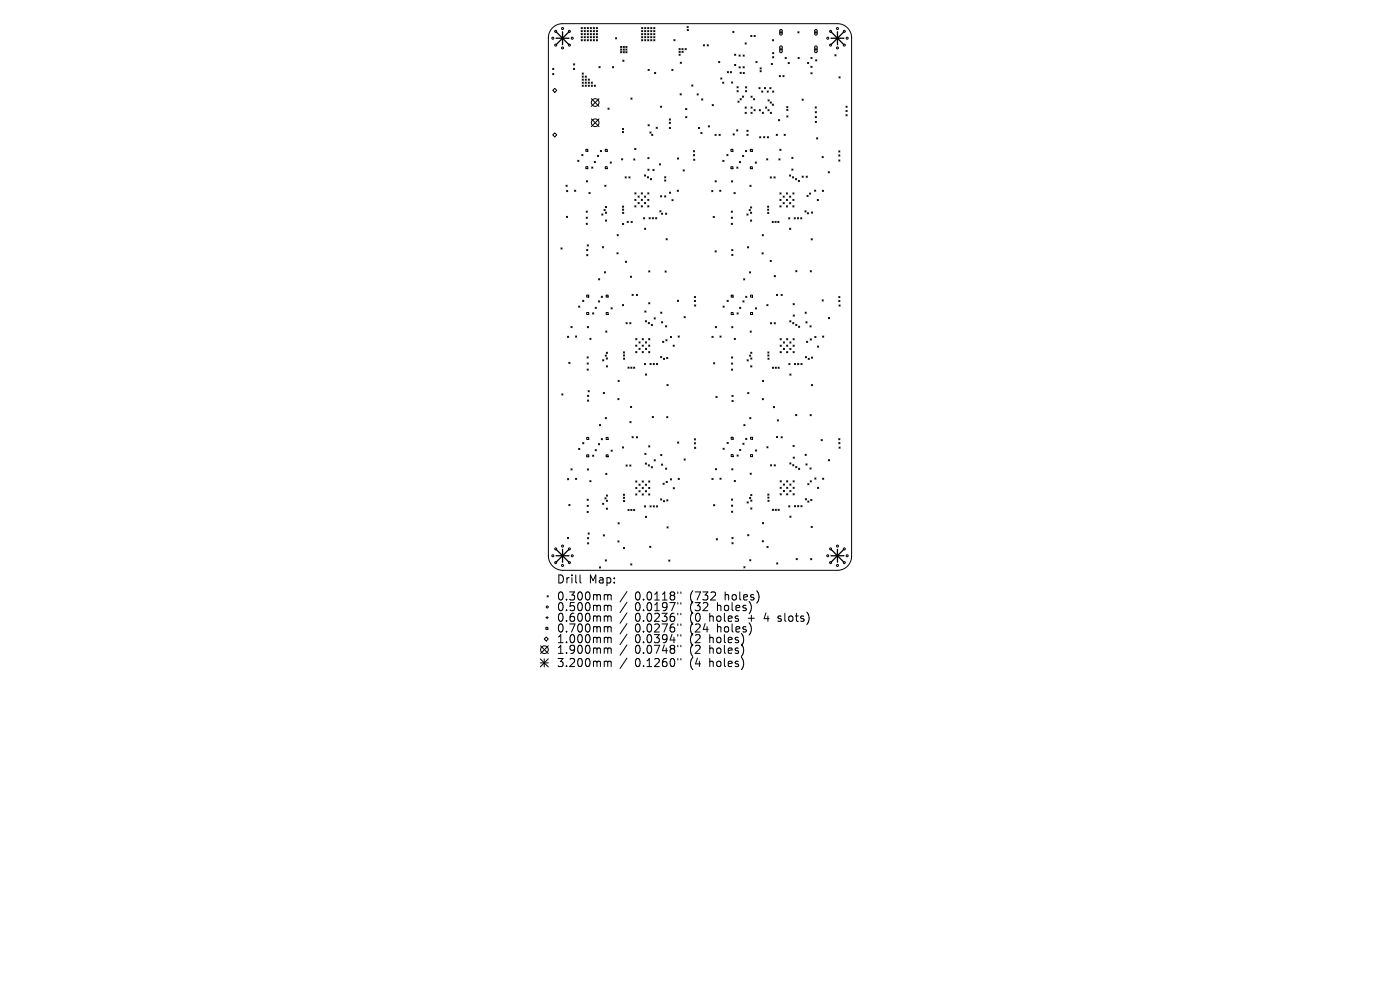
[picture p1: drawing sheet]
<svg xmlns="http://www.w3.org/2000/svg" width="297mm" height="210mm" viewBox="0 0 297 210" stroke-linecap="round" stroke-linejoin="round" font-family="sans-serif">
<defs><g id="words">
<g font-size="2.4">
<text x="118" y="124">Drill</text>
<text x="124.9" y="124">Map:</text>
<text x="118" y="127.6">0.300mm</text>
<text x="118" y="129.9">0.500mm</text>
<text x="134.7" y="127.6">0.0118&quot;</text>
<text x="134.7" y="129.9">0.0197&quot;</text>
<text x="146.5" y="127.6">(732</text>
<text x="146.5" y="129.9">(32</text>
<text x="152.4" y="129.9">holes)</text>
<text x="154" y="127.6">holes)</text>
<text x="118" y="132.1">0.600mm</text>
<text x="118" y="134.4">0.700mm</text>
<text x="118" y="136.7">1.000mm</text>
<text x="134.7" y="132.1">0.0236&quot;</text>
<text x="134.7" y="134.4">0.0276&quot;</text>
<text x="134.7" y="136.7">0.0394&quot;</text>
<text x="146.5" y="132.1">(0</text>
<text x="146.5" y="134.4">(24</text>
<text x="146.5" y="136.7">(2</text>
<text x="150.7" y="132.1">holes</text>
<text x="150.7" y="136.7">holes)</text>
<text x="152.4" y="134.4">holes)</text>
<text x="159.1" y="132.1">+</text>
<text x="162.7" y="132.1">4</text>
<text x="165.8" y="132.1">slots)</text>
<text x="118" y="138.9">1.900mm</text>
<text x="118" y="141.7">3.200mm</text>
<text x="134.7" y="138.9">0.0748&quot;</text>
<text x="134.7" y="141.7">0.1260&quot;</text>
<text x="146.5" y="138.9">(2</text>
<text x="146.5" y="141.7">(4</text>
<text x="150.7" y="138.9">holes)</text>
<text x="150.7" y="141.7">holes)</text>
</g>
</g></defs>
<g fill="none" stroke="#000" stroke-width=".21">
<path d="M117.2 5.9a3 3 0 0 1 2.1-.9h58.4a3 3 0 0 1 3 3v110a3 3 0 0 1-3 3h-58.3a3.1 3.1 0 0 1-3.1-3.1v-109.9a3 3 0 0 1 .9-2.1zM117.2 14.5l.3 .3M117.2 15.6l.3 .2M117.5 14.5l-.3 .3M117.5 15.6l-.3 .2M117.7 18.7l.4 .5-.4 .4-.4-.4zM121.7 13.5l.2 .3M121.7 14.5l.2 .3M121.9 13.5l-.2 .3M121.9 14.5l-.2 .3M123.3 5.8l.2 .3M123.3 6.5l.2 .2"/>
<path d="M123.3 7.1l.2 .3M123.3 7.8l.2 .2M123.3 8.4l.2 .3M123.5 15.5l.3 .2M123.5 16.1l.3 .3M123.5 16.8l.3 .2M123.5 17.4l.3 .3M123.5 18.1l.3 .2M123.5 8.4l-.2 .3M123.5 5.8l-.2 .3M123.5 6.5l-.2 .2M123.5 7.1l-.2 .3"/>
<path d="M123.5 7.8l-.2 .2M123.8 15.5l-.3 .2M123.8 16.1l-.3 .3M123.8 16.8l-.3 .2M123.8 17.4l-.3 .3M123.8 18.1l-.3 .2M123.9 6.5l.3 .2M123.9 7.1l.3 .3M123.9 7.8l.3 .2M123.9 8.4l.3 .3M123.9 5.8l.3 .3M124.1 16.8l.3 .2"/>
<path d="M124.1 17.4l.3 .3M124.1 18.1l.3 .2M124.1 16.1l.3 .3M124.2 7.8l-.3 .2M124.2 5.8l-.3 .3M124.2 6.5l-.3 .2M124.2 7.1l-.3 .3M124.2 8.4l-.3 .3M124.4 16.1l-.3 .3M124.4 16.8l-.3 .2M124.4 17.4l-.3 .3M124.4 18.1l-.3 .2"/>
<path d="M124.6 7.1l.2 .3M124.6 7.8l.2 .2M124.6 8.4l.2 .3M124.6 6.5l.2 .2M124.6 5.8l.2 .3M124.8 17.4l.2 .3M124.8 18.1l.2 .2M124.8 16.8l.2 .2M124.8 7.1l-.2 .3M124.8 5.8l-.2 .3M124.8 6.5l-.2 .2M124.8 7.8l-.2 .2"/>
<path d="M124.8 8.4l-.2 .3M125 16.8l-.2 .2M125 17.4l-.2 .3M125 18.1l-.2 .2M125.2 7.8l.3 .2M125.2 8.4l.3 .3M125.2 7.1l.3 .3M125.2 6.5l.3 .2M125.2 5.8l.3 .3M125.4 18.1l.3 .2M125.4 17.4l.3 .3M125.5 6.5l-.3 .2"/>
<path d="M125.5 5.8l-.3 .3M125.5 7.1l-.3 .3M125.5 7.8l-.3 .2M125.5 8.4l-.3 .3M125.7 17.4l-.3 .3M125.7 18.1l-.3 .2M125.9 8.4l.2 .3M125.9 7.8l.2 .2M125.9 7.1l.2 .3M125.9 6.5l.2 .2M125.9 5.8l.2 .3M126.1 18.1l.2 .2"/>
<path d="M126.1 5.8l-.2 .3M126.1 6.5l-.2 .2M126.1 7.1l-.2 .3M126.1 7.8l-.2 .2M126.1 8.4l-.2 .3M126.3 18.1l-.2 .2M126.5 8.4l.3 .3M126.5 7.8l.3 .2M126.5 7.1l.3 .3M126.5 6.5l.3 .2M126.5 5.8l.3 .3M126.8 5.8l-.3 .3"/>
<path d="M126.8 6.5l-.3 .2M126.8 7.1l-.3 .3M126.8 7.8l-.3 .2M126.8 8.4l-.3 .3M127.1 14.1l.2 .3M127.3 14.1l-.2 .3M129.9 14.1l.3 .3M130.2 14.1l-.3 .3M130.6 8l.2 .3M130.8 8l-.2 .3M131.6 9.8l.3 .3M131.6 10.4l.3 .2"/>
<path d="M131.6 10.9l.3 .3M131.9 9.8l-.3 .3M131.9 10.4l-.3 .2M131.9 10.9l-.3 .3M132.1 12.8l.3 .2M132.2 10.4l.3 .2M132.2 10.9l.3 .3M132.2 9.8l.3 .3M132.4 12.8l-.3 .2M132.5 9.8l-.3 .3M132.5 10.4l-.3 .2M132.5 10.9l-.3 .3"/>
<path d="M132.8 10.9l.2 .3M132.8 10.4l.2 .2M132.8 9.8l.2 .3M133 9.8l-.2 .3M133 10.4l-.2 .2M133 10.9l-.2 .3M136.1 5.8l.3 .3M136.1 6.5l.3 .2M136.1 7.1l.3 .3M136.1 7.8l.3 .2M136.1 8.4l.3 .3M136.4 6.5l-.3 .2"/>
<path d="M136.4 5.8l-.3 .3M136.4 7.1l-.3 .3M136.4 7.8l-.3 .2M136.4 8.4l-.3 .3M136.8 6.5l.2 .2M136.8 7.1l.2 .3M136.8 7.8l.2 .2M136.8 8.4l.2 .3M136.8 5.8l.2 .3M137 5.8l-.2 .3M137 6.5l-.2 .2M137 7.1l-.2 .3"/>
<path d="M137 7.8l-.2 .2M137 8.4l-.2 .3M137.4 7.1l.3 .3M137.4 7.8l.3 .2M137.4 8.4l.3 .3M137.4 6.5l.3 .2M137.4 5.8l.3 .3M137.5 14.7l.2 .3M137.7 5.8l-.3 .3M137.7 6.5l-.3 .2M137.7 7.1l-.3 .3M137.7 7.8l-.3 .2"/>
<path d="M137.7 8.4l-.3 .3M137.7 14.7l-.2 .3M138 7.8l.3 .2M138 8.4l.3 .3M138 7.1l.3 .3M138 6.5l.3 .2M138 5.8l.3 .3M138.3 5.8l-.3 .3M138.3 6.5l-.3 .2M138.3 7.1l-.3 .3M138.3 7.8l-.3 .2M138.3 8.4l-.3 .3"/>
<path d="M138.7 8.4l.2 .3M138.7 7.8l.2 .2M138.7 7.1l.2 .3M138.7 6.5l.2 .2M138.7 5.8l.2 .3M138.9 15.4l.2 .2M138.9 5.8l-.2 .3M138.9 6.5l-.2 .2M138.9 7.1l-.2 .3M138.9 7.8l-.2 .2M138.9 8.4l-.2 .3M139.1 15.4l-.2 .2"/>
<path d="M142.5 14.7l.3 .3M142.8 14.7l-.3 .3M143 8.4l.2 .3M143.2 8.4l-.2 .3M144 10.3l.3 .3M144 10.9l.3 .2M144 11.5l.3 .2M144.3 19.9l.2 .2M144.3 10.3l-.3 .3M144.3 10.9l-.3 .2M144.3 11.5l-.3 .2M144.3 13.2l.3 .2"/>
<path d="M144.5 19.9l-.2 .2M144.6 13.2l-.3 .2M144.7 10.3l.2 .3M144.7 10.9l.2 .2M144.9 10.3l-.2 .3M144.9 10.9l-.2 .2M145.3 10.3l.3 .3M145.6 10.3l-.3 .3M145.8 5.6l.2 .3M145.8 6.2l.2 .3M146 5.6l-.2 .3M146 6.2l-.2 .3"/>
<path d="M146.7 18l.3 .3M147 18l-.3 .3M147.9 19.9l.2 .3M148.1 19.9l-.2 .3M149.2 9.5l.3 .2M149.5 9.5l-.3 .2M150 9.5l.3 .2M150.3 9.5l-.3 .2M152.4 13l.3 .3M152.7 13l-.3 .3M152.9 16.5l.3 .3M153.2 16.5l-.3 .3"/>
<path d="M153.3 17.4l.3 .3M153.6 17.4l-.3 .3M154.3 15.2l.2 .2M154.5 15.2l-.2 .2M154.9 15.2l.3 .2M155.2 15.2l-.3 .2M155.2 17.4l.2 .2M155.4 17.4l-.2 .2M155.4 6.7l.3 .2M155.7 6.7l-.3 .2M155.8 11.5l.3 .2M155.8 13.7l.3 .2"/>
<path d="M156.1 11.5l-.3 .2M156.1 13.7l-.3 .2M156.3 18.4l.3 .2M156.4 19.2l.2 .3M156.6 18.4l-.3 .2M156.6 19.2l-.2 .3M156.8 11.7l.2 .2M156.8 14.2l.2 .2M157 15.3l.3 .3M157 11.7l-.2 .2M157 14.2l-.2 .2M157.3 15.3l-.3 .3"/>
<path d="M157.6 11.7l.3 .2M157.6 14.1l.3 .3M157.7 15.4l.2 .2M157.9 11.7l-.3 .2M157.9 14.1l-.3 .3M157.9 15.4l-.2 .2M158.1 9.1l.2 .3M158.2 18.4l.2 .3M158.2 19.2l.2 .3M158.3 9.1l-.2 .3M158.4 18.4l-.2 .3M158.4 19.2l-.2 .3"/>
<path d="M159.3 7.5l.2 .3M159.5 7.5l-.2 .3M160 7.5l.2 .3M160.2 7.5l-.2 .3M160.4 13l.2 .3M160.6 13l-.2 .3M161 18.6l.3 .2M161.2 14.4l.3 .2M161.2 15l.3 .2M161.3 18.6l-.3 .2M161.5 14.4l-.3 .2M161.5 15l-.3 .2"/>
<path d="M161.6 19.3l.2 .3M161.8 19.3l-.2 .3M162.2 18.6l.2 .2M162.4 18.6l-.2 .2M162.7 19.3l.3 .3M163 19.3l-.3 .3M163.3 18.6l.3 .2M163.6 18.6l-.3 .2M163.6 13.4l.3 .3M163.9 13.4l-.3 .3M163.9 8.4l.2 .3M163.9 11.1l.3 .3"/>
<path d="M163.9 12l.3 .3M163.9 19.3l.3 .3M164.1 8.4l-.2 .3M164.2 11.1l-.3 .3M164.2 19.3l-.3 .3M164.2 12l-.3 .3M165.3 16l.3 .3M165.4 6.9h.5M165.4 10.5h.5M165.5 6.3h.3l.1 .2v.7l-.2 .3-.3-.3zM165.5 9.8l.3-.1 .1 .2v1.1l-.2 .2-.3-.2zM165.6 16l-.3 .3"/>
<path d="M165.7 6.6v.5M165.7 10.2v.5M166.1 16l.2 .3M166.3 16l-.2 .3M166.6 12.2l.2 .2M166.8 12.2l-.2 .2M167.2 13.2l.3 .3M167.5 13.2l-.3 .3M169.3 6.7l.2 .3M169.3 12.2l.3 .2M169.5 6.7l-.2 .3M169.6 12.2l-.3 .2"/>
<path d="M171.3 13.2l.3 .3M171.6 13.2l-.3 .3M172 12.2l.3 .2M172 14l.3 .3M172 15.4l.3 .3M172.3 14l-.3 .3M172.3 12.2l-.3 .2M172.3 15.4l-.3 .3M172.8 6.9h.5M172.8 10.5h.5M172.9 6.3h.3l.1 .2v.7l-.2 .3-.3-.3zM172.9 9.8l.3-.1 .1 .2v1.1l-.2 .2-.3-.2z"/>
<path d="M173 12.7l.3 .2M173.1 6.6v.5M173.1 10.2v.5M173.3 12.7l-.3 .2M177.1 11.6l.3 .3M177.4 11.6l-.3 .3M178 16.3l.2 .2M178.2 16.3l-.2 .2M117.7 28.2l.4 .4-.4 .4-.4-.4zM120.1 39.3l.2 .2M120.3 39.3l-.2 .2M122.6 34l.2 .2"/>
<path d="M122.8 34l-.2 .2M123.4 32.8l.3 .2M123.7 32.8l-.3 .2M124.3 31.7h.4v.4h-.4zM124.3 35.4h.4v.4h-.4zM124.4 38.3l.3 .3M124.7 38.3l-.3 .3M125.5 25.2l1.6 1.6M125.5 20.9l1.6 1.7M125.5 35.4l.3 .3M125.8 35.4l-.3 .3M126.1 34.3l.2 .2"/>
<path d="M126.3 34.3l-.2 .2M126.7 32.9l.3 .3M127 32.9l-.3 .3M127.1 25.2l-1.6 1.6M127.1 20.9l-1.6 1.7M127.4 31.9l.2 .3M127.6 31.9l-.2 .3M128.3 39.3l.3 .2M128.4 31.7h.4v.4h-.4zM128.4 35.4h.4v.4h-.4zM128.6 39.3l-.3 .2M129 22.9l.2 .3"/>
<path d="M129.2 22.9l-.2 .3M129.4 34.4l.3 .2M129.7 34.4l-.3 .2M131.9 33.7l.2 .2M132 27.2l.3 .3M132 27.9l.3 .2M132.1 33.7l-.2 .2M132.3 27.2l-.3 .3M132.3 27.9l-.3 .2M132.6 37.5l.3 .3M132.9 37.5l-.3 .3M133.4 37.5l.3 .3"/>
<path d="M133.7 37.5l-.3 .3M133.8 20.8l.3 .2M134.1 20.8l-.3 .2M134.4 33.7l.3 .3M134.6 31.5l.3 .2M134.7 33.7l-.3 .3M134.9 31.5l-.3 .2M136.7 37.1l.3 .3M137 37.1l-.3 .3M137.3 37.5l.3 .2M137.4 33.4l.3 .3M137.4 35.9l.3 .2"/>
<path d="M137.5 26.4l.2 .3M137.6 37.5l-.3 .2M137.7 33.4l-.3 .3M137.7 35.9l-.3 .2M137.7 26.4l-.2 .3M137.9 28l.2 .2M138 37.9l.2 .2M138.1 28l-.2 .2M138.2 37.9l-.2 .2M138.2 28.5l.3 .2M138.5 28.5l-.3 .2M138.5 35.9l.3 .3"/>
<path d="M138.8 35.9l-.3 .3M139.2 27l.3 .2M139.5 27l-.3 .2M139.9 34.7l.2 .3M140.1 22.5l.3 .3M140.1 34.7l-.2 .3M140.4 22.5l-.3 .3M141 37.5l.3 .2M141 38.2l.3 .2M141.3 37.5l-.3 .2M141.3 38.2l-.3 .2M142 25.2l.2 .3"/>
<path d="M142 25.9l.2 .3M142 27l.2 .3M142.2 25.2l-.2 .3M142.2 25.9l-.2 .3M142.2 27l-.2 .3M143.7 33.5l.3 .3M144 33.5l-.3 .3M144.9 36l.3 .3M145.2 36l-.3 .3M145.5 23l.2 .3M145.5 24.7l.2 .3M145.7 23l-.2 .3"/>
<path d="M145.7 24.7l-.2 .3M147.1 32l.3 .2M147.1 32.8l.3 .3M147.2 33.8l.2 .2M147.4 32l-.3 .2M147.4 32.8l-.3 .3M147.4 33.8l-.2 .2M148.2 27l.2 .3M148.4 27l-.2 .3M148.7 28.1l.2 .3M148.8 21l.3 .2M148.9 28.1l-.2 .3"/>
<path d="M149.1 21l-.3 .2M150.3 26.7l.2 .2M150.5 26.7l-.2 .2M151.1 22.2l.2 .2M151.3 22.2l-.2 .2M151.7 28.5l.2 .2M151.7 38.3l.3 .3M151.9 28.5l-.2 .2M152 38.3l-.3 .3M152.5 28.5l.3 .2M152.8 28.5l-.3 .2M153.3 34l.3 .3"/>
<path d="M153.6 34l-.3 .3M154.2 32.8l.3 .2M154.5 32.8l-.3 .2M155.1 31.7h.4v.4h-.4zM155.1 35.4h.4v.4h-.4zM155.2 38.4l.2 .2M155.4 38.4l-.2 .2M155.5 28.4l.3 .2M155.8 28.4l-.3 .2M156.3 27.5l.2 .3M156.3 35.4l.3 .3M156.5 27.5l-.2 .3"/>
<path d="M156.5 21.4l.3 .3M156.6 35.4l-.3 .3M156.8 21.4l-.3 .3M156.8 34.3l.3 .2M157 20.9l.3 .3M157.1 34.3l-.3 .2M157.3 20.9l-.3 .3M157.5 20.4l.3 .2M157.5 33l.3 .2M157.8 20.4l-.3 .2M157.8 33l-.3 .2M158.1 22.7l.2 .2"/>
<path d="M158.1 23.8l.2 .3M158.1 31.9l.3 .3M158.3 22.7l-.2 .2M158.3 23.8l-.2 .3M158.4 31.9l-.3 .3M158.5 27.6l.2 .3M158.5 28.5l.2 .2M158.7 27.6l-.2 .3M158.7 28.5l-.2 .2M159.1 39.3l.2 .3M159.2 31.7h.4v.4h-.4zM159.2 35.4h.4v.4h-.4z"/>
<path d="M159.3 20.4l.3 .2M159.3 22.7l.3 .2M159.3 23.8l.3 .3M159.3 39.3l-.2 .3M159.6 20.4l-.3 .2M159.6 22.7l-.3 .2M159.6 23.8l-.3 .3M159.8 20.9l.3 .3M160 23.2l.2 .3M160.1 20.9l-.3 .3M160.2 23.2l-.2 .3M160.2 34.4l.3 .2"/>
<path d="M160.5 34.4l-.3 .2M161.1 23.2l.2 .3M161.2 29l.2 .3M161.3 23.2l-.2 .3M161.4 29l-.2 .3M161.7 23.8l.3 .3M162 23.8l-.3 .3M162 29l.3 .2M162.3 29l-.3 .2M162.4 22.7l.3 .2M162.6 33.7l.3 .2M162.7 22.7l-.3 .2"/>
<path d="M162.8 29l.2 .3M162.9 33.7l-.3 .2M162.9 23.2l.3 .3M162.9 21.2l.3 .2M163 29l-.2 .3M163.2 23.2l-.3 .3M163.2 21.2l-.3 .2M163.4 21.6l.2 .3M163.4 37.5l.2 .3M163.4 23.8l.3 .3M163.6 21.6l-.2 .3M163.6 37.5l-.2 .3"/>
<path d="M163.7 23.8l-.3 .3M163.8 22.1l.3 .2M164.1 22.1l-.3 .2M164.2 37.5l.2 .3M164.4 37.5l-.2 .3M164.7 28.5l.2 .2M164.9 28.5l-.2 .2M165.1 25.4l.3 .2M165.2 33.7l.3 .2M165.4 25.4l-.3 .2M165.4 31.7l.3 .2M165.5 33.7l-.3 .2"/>
<path d="M165.7 31.7l-.3 .2M166.3 28.5l.3 .2M166.6 28.5l-.3 .2M166.9 24.6l.3 .2M166.9 22.6l.3 .3M166.9 23.2l.3 .3M167.2 23.2l-.3 .3M167.2 22.6l-.3 .3M167.2 24.6l-.3 .2M167.5 37.1l.2 .3M167.7 37.1l-.2 .3M168 33.4l.2 .2"/>
<path d="M168 35.9l.2 .2M168.1 37.5l.3 .3M168.2 35.9l-.2 .2M168.2 33.4l-.2 .2M168.4 37.5l-.3 .3M168.8 37.9l.2 .2M169 37.9l-.2 .2M169.4 38.3l.2 .2M169.6 38.3l-.2 .2M170.2 21l.2 .3M170.2 37.4l.2 .2M170.4 37.4l-.2 .2"/>
<path d="M170.4 21l-.2 .3M171 37.4l.3 .2M171.3 37.4l-.3 .2M172.9 22.7l.3 .2M172.9 23.7l.3 .2M172.9 24.7l.3 .3M172.9 25.7l.3 .3M173.2 22.7l-.3 .2M173.2 25.7l-.3 .3M173.2 23.7l-.3 .2M173.2 24.7l-.3 .3M173.2 29.2l.3 .3"/>
<path d="M173.5 29.2l-.3 .3M174.4 33.2l.3 .3M174.7 33.2l-.3 .3M175.7 36.4l.3 .3M176 36.4l-.3 .3M177.9 33.9l.3 .3M177.9 32l.3 .3M177.9 32.9l.3 .2M178.2 32.9l-.3 .2M178.2 33.9l-.3 .3M178.2 32l-.3 .3M179.5 22.5l.2 .3"/>
<path d="M179.5 23.4l.2 .3M179.5 24.3l.2 .3M179.7 22.5l-.2 .3M179.7 24.3l-.2 .3M179.7 23.4l-.2 .3M119 52.6l.3 .2M119.3 52.6l-.3 .2M120.2 45.9l.2 .2M120.2 40.4l.3 .3M120.4 45.9l-.2 .2M120.5 40.4l-.3 .3M121.9 40.3l.3 .3"/>
<path d="M122.2 40.3l-.3 .3M124.4 44.8l.2 .2M124.4 46.1l.2 .2M124.4 47.3l.2 .3M124.4 52.9l.3 .3M124.5 54l.2 .3M124.6 51.9l.2 .3M124.6 44.8l-.2 .2M124.6 46.1l-.2 .2M124.6 47.3l-.2 .3M124.7 52.9l-.3 .3M124.7 54l-.2 .3"/>
<path d="M124.8 51.9l-.2 .3M124.9 40.8l.3 .3M125.2 40.8l-.3 .3M127 59.1l.2 .3M127.2 59.1l-.2 .3M127.7 45.4l.2 .2M127.8 52.3l.2 .3M127.9 45.4l-.2 .2M128 52.3l-.2 .3M128.1 44.4l.3 .3M128.2 57.6l.3 .3M128.4 44.4l-.3 .3"/>
<path d="M128.4 43.8l.3 .2M128.4 45l.3 .2M128.4 46.7l.3 .2M128.5 57.6l-.3 .3M128.7 43.8l-.3 .2M128.7 45l-.3 .2M128.7 46.7l-.3 .2M130.9 53.6l.2 .3M130.9 49.8l.3 .2M131.1 53.6l-.2 .3M131.2 49.8l-.3 .2M132 43.7l.3 .3"/>
<path d="M132.1 47.4l.2 .2M132.1 44.3l.2 .3M132.1 45l.2 .3M132.3 43.7l-.3 .3M132.3 44.3l-.2 .3M132.3 47.4l-.2 .2M132.3 45l-.2 .3M132.7 55.4l.2 .3M132.9 55.4l-.2 .3M133 46.9l.3 .3M133.3 46.9l-.3 .3M133.7 58.6l.3 .2"/>
<path d="M133.9 47l.2 .2M134 58.6l-.3 .2M134.1 47l-.2 .2M134.7 40.9l.2 .3M134.7 42.3l.2 .2M134.7 43.6l.2 .3M134.9 40.9l-.2 .3M134.9 42.3l-.2 .2M134.9 43.6l-.2 .3M135.4 41.6l.2 .2M135.4 43l.2 .2M135.6 41.6l-.2 .2"/>
<path d="M135.6 43l-.2 .2M136 40.9l.3 .3M136 42.3l.3 .2M136 43.6l.3 .3M136.3 40.9l-.3 .3M136.3 42.3l-.3 .2M136.3 43.6l-.3 .3M136.5 46.2l.3 .2M136.7 41.6l.3 .2M136.7 43l.3 .2M136.7 48.4l.3 .3M136.8 46.2l-.3 .2"/>
<path d="M137 41.6l-.3 .2M137 43l-.3 .2M137 48.4l-.3 .3M137.4 42.3l.3 .2M137.4 43.6l.3 .3M137.4 40.9l.3 .3M137.6 57.4l.3 .3M137.7 40.9l-.3 .3M137.7 42.3l-.3 .2M137.7 43.6l-.3 .3M137.7 46.2l.3 .2M137.9 57.4l-.3 .3"/>
<path d="M138 46.2l-.3 .2M138.4 46.2l.2 .2M138.6 46.2l-.2 .2M139.1 46.2l.2 .2M139.3 46.2l-.2 .2M140 44.7l.2 .3M140.1 41.5l.3 .3M140.2 44.7l-.2 .3M140.3 45.2l.3 .3M140.4 41.5l-.3 .3M140.6 45.2l-.3 .3M141 41.5l.3 .3"/>
<path d="M141.1 57.5l.2 .2M141.2 45.2l.2 .3M141.3 41.5l-.3 .3M141.3 50.6l.3 .3M141.3 57.5l-.2 .2M141.4 45.2l-.2 .3M141.6 50.6l-.3 .3M142 40.7l.3 .3M142.3 40.7l-.3 .3M142.5 42.3l.3 .3M142.8 42.3l-.3 .3M143.7 40.3l.2 .3"/>
<path d="M143.9 40.3l-.2 .3M151 40.4l.2 .3M151.2 40.4l-.2 .3M151.3 45.9l.2 .3M151.5 45.9l-.2 .3M151.7 53.2l.3 .3M152 53.2l-.3 .3M152.7 40.3l.2 .3M152.9 40.3l-.2 .3M155.1 44.8l.3 .2M155.1 46.1l.3 .2M155.1 47.4l.3 .2"/>
<path d="M155.2 52.9l.3 .3M155.2 54l.3 .2M155.4 44.8l-.3 .2M155.4 46.1l-.3 .2M155.4 47.4l-.3 .2M155.5 52.9l-.3 .3M155.5 54l-.3 .2M155.7 40.8l.3 .3M156 40.8l-.3 .3M157.8 59.1l.2 .3M158 59.1l-.2 .3M158.4 45.4l.3 .2"/>
<path d="M158.6 52.3l.2 .3M158.7 45.4l-.3 .2M158.8 52.3l-.2 .3M158.9 44.4l.3 .3M159 57.7l.3 .2M159.2 44.4l-.3 .3M159.2 43.9l.3 .2M159.2 46.7l.3 .2M159.2 45l.3 .3M159.3 57.7l-.3 .2M159.5 46.7l-.3 .2M159.5 43.9l-.3 .2"/>
<path d="M159.5 45l-.3 .3M161.7 53.6l.2 .3M161.7 49.8l.3 .2M161.9 53.6l-.2 .3M162 49.8l-.3 .2M162.8 43.7l.3 .3M162.8 44.4l.3 .2M162.9 45l.2 .3M163.1 43.7l-.3 .3M163.1 44.4l-.3 .2M163.1 45l-.2 .3M163.4 55.2l.2 .3"/>
<path d="M163.6 55.2l-.2 .3M163.8 46.9l.3 .3M164.1 46.9l-.3 .3M164.2 58.5l.3 .2M164.4 47l.3 .2M164.5 58.5l-.3 .2M164.7 47l-.3 .2M165 47l.3 .2M165.3 47l-.3 .2M165.4 40.9l.3 .3M165.4 42.3l.3 .2M165.4 43.7l.3 .2"/>
<path d="M165.7 40.9l-.3 .3M165.7 42.3l-.3 .2M165.7 43.7l-.3 .2M166.1 41.6l.3 .3M166.1 43l.3 .2M166.4 41.6l-.3 .3M166.4 43l-.3 .2M166.8 43.7l.3 .2M166.8 40.9l.3 .3M166.8 42.3l.3 .2M167.1 40.9l-.3 .3M167.1 42.3l-.3 .2"/>
<path d="M167.1 43.7l-.3 .2M167.3 46.2l.3 .2M167.5 41.6l.3 .3M167.5 43l.3 .2M167.5 48.4l.3 .3M167.6 46.2l-.3 .2M167.8 41.6l-.3 .3M167.8 43l-.3 .2M167.8 48.4l-.3 .3M168.2 42.3l.2 .2M168.2 43.7l.2 .2M168.2 40.9l.2 .3"/>
<path d="M168.4 40.9l-.2 .3M168.4 42.3l-.2 .2M168.4 43.7l-.2 .2M168.5 46.2l.2 .2M168.7 46.2l-.2 .2M168.8 57.4l.3 .3M169.1 57.4l-.3 .3M169.2 46.2l.2 .2M169.4 46.2l-.2 .2M169.9 46.2l.2 .2M170.1 46.2l-.2 .2M170.8 44.7l.2 .3"/>
<path d="M171 44.7l-.2 .3M171.2 41.4l.2 .3M171.3 45.1l.2 .3M171.4 41.4l-.2 .3M171.5 45.1l-.2 .3M171.7 40.9l.3 .3M171.9 57.4l.2 .3M172 40.9l-.3 .3M172.1 50.6l.2 .3M172.1 45l.3 .2M172.1 57.4l-.2 .3M172.3 50.6l-.2 .3"/>
<path d="M172.4 45l-.3 .2M172.8 40.3l.3 .3M173.1 40.3l-.3 .3M173.4 42.3l.2 .3M173.6 42.3l-.2 .3M174.5 40.4l.2 .2M174.7 40.4l-.2 .2M120.4 71.3l.2 .3M120.6 71.3l-.2 .3M120.7 76.9l.2 .2M120.9 76.9l-.2 .2M121.1 69.3l.3 .2"/>
<path d="M121.4 69.3l-.3 .2M122.1 71.3l.2 .2M122.3 71.3l-.2 .2M122.7 64.9l.3 .3M123 64.9l-.3 .3M123.6 63.7l.3 .3M123.9 63.7l-.3 .3M124.5 62.6h.4v.4h-.4zM124.5 66.3h.4v.4h-.4zM124.5 75.7l.3 .3M124.5 77l.3 .2M124.5 78.3l.3 .2"/>
<path d="M124.6 69.3l.2 .2M124.8 75.7l-.3 .3M124.8 77l-.3 .2M124.8 78.3l-.3 .2M124.8 69.3l-.2 .2M125.1 71.8l.3 .2M125.4 71.8l-.3 .2M125.7 66.4l.3 .2M126 66.4l-.3 .2M126.3 65.2l.2 .2M126.5 65.2l-.2 .2M127 63.8l.2 .3"/>
<path d="M127.2 63.8l-.2 .3M127.6 62.8l.2 .3M127.8 62.8l-.2 .3M127.9 76.3l.2 .3M128.1 76.3l-.2 .3M128.4 75.3l.2 .3M128.5 70.2l.3 .3M128.6 62.6h.4v.4h-.4zM128.6 66.3h.4v.4h-.4zM128.6 74.7l.3 .3M128.6 75.9l.3 .3M128.6 77.6l.3 .2"/>
<path d="M128.6 75.3l-.2 .3M128.8 70.2l-.3 .3M128.9 74.7l-.3 .3M128.9 75.9l-.3 .3M128.9 77.6l-.3 .2M129.6 65.3l.3 .2M129.9 65.3l-.3 .2M132 64.6l.3 .3M132.2 74.6l.3 .3M132.2 75.3l.3 .2M132.3 76l.2 .2M132.3 64.6l-.3 .3"/>
<path d="M132.5 74.6l-.3 .3M132.5 75.3l-.3 .2M132.5 76l-.2 .2M132.8 68.4l.3 .3M133.1 68.4l-.3 .3M133.2 77.9l.3 .2M133.5 77.9l-.3 .2M133.6 68.4l.3 .3M133.8 77.9l.3 .2M133.9 68.4l-.3 .3M134.1 77.9l-.3 .2M134.1 62.4l.2 .3"/>
<path d="M134.3 62.4l-.2 .3M134.4 77.9l.3 .2M134.7 77.9l-.3 .2M134.9 71.8l.2 .3M134.9 73.2l.2 .3M134.9 74.6l.2 .2M135 62.4l.2 .3M135.1 71.8l-.2 .3M135.1 73.2l-.2 .3M135.1 74.6l-.2 .2M135.2 62.4l-.2 .3M135.5 72.5l.3 .3"/>
<path d="M135.5 73.9l.3 .2M135.8 72.5l-.3 .3M135.8 73.9l-.3 .2M136.2 73.2l.3 .3M136.2 74.6l.3 .2M136.2 71.8l.3 .3M136.5 71.8l-.3 .3M136.5 73.2l-.3 .3M136.5 74.6l-.3 .2M136.7 77.1l.3 .3M136.8 66l.3 .2M136.9 68l.3 .3"/>
<path d="M136.9 73.9l.3 .2M136.9 72.5l.3 .3M136.9 79.3l.3 .3M137 77.1l-.3 .3M137.1 66l-.3 .2M137.2 68l-.3 .3M137.2 72.5l-.3 .3M137.2 73.9l-.3 .2M137.2 79.3l-.3 .3M137.5 68.4l.3 .3M137.6 74.6l.3 .2M137.6 73.2l.3 .3"/>
<path d="M137.6 71.8l.3 .3M137.6 64.2l.3 .3M137.8 68.4l-.3 .3M137.9 71.8l-.3 .3M137.9 73.2l-.3 .3M137.9 74.6l-.3 .2M137.9 64.2l-.3 .3M137.9 77.1l.2 .3M138.1 77.1l-.2 .3M138.2 68.8l.2 .3M138.4 68.8l-.2 .3M138.6 77.1l.2 .3"/>
<path d="M138.8 67.4l.2 .3M138.8 77.1l-.2 .3M139 67.4l-.2 .3M139.3 77.1l.2 .3M139.5 77.1l-.2 .3M140.1 75.6l.3 .3M140.2 66.2l.2 .3M140.3 68.2l.3 .3M140.4 75.6l-.3 .3M140.4 66.2l-.2 .3M140.6 72.4l.2 .3M140.6 68.2l-.3 .3"/>
<path d="M140.7 76l.3 .3M140.8 72.4l-.2 .3M141 76l-.3 .3M141.2 69.1l.2 .3M141.3 72.1l.2 .2M141.4 75.8l.3 .3M141.4 69.1l-.2 .3M141.5 72.1l-.2 .2M141.7 75.8l-.3 .3M142.2 71.4l.3 .2M142.5 71.4l-.3 .2M142.8 73.2l.3 .3"/>
<path d="M143.1 73.2l-.3 .3M143.7 63.7l.3 .2M143.9 71.3l.2 .2M144 63.7l-.3 .2M144.1 71.3l-.2 .2M145.1 67.2l.3 .2M145.4 67.2l-.3 .2M147.3 62.9l.3 .2M147.3 63.7l.3 .3M147.3 64.7l.3 .2M147.6 62.9l-.3 .2M147.6 63.7l-.3 .3"/>
<path d="M147.6 64.7l-.3 .2M151 71.3l.3 .3M151.3 71.3l-.3 .3M151.4 76.9l.2 .3M151.6 76.9l-.2 .3M151.8 69.3l.2 .2M152 69.3l-.2 .2M152.7 71.3l.3 .2M153 71.3l-.3 .2M153.4 64.9l.2 .3M153.6 64.9l-.2 .3M154.2 63.7l.3 .3"/>
<path d="M154.5 63.7l-.3 .3M155.1 62.6h.4v.4h-.4zM155.1 66.3h.4v.4h-.4zM155.2 75.7l.2 .3M155.2 77l.2 .3M155.2 78.3l.2 .2M155.2 69.3l.3 .2M155.4 75.7l-.2 .3M155.4 77l-.2 .3M155.4 78.3l-.2 .2M155.5 69.3l-.3 .2M155.8 71.8l.2 .2"/>
<path d="M156 71.8l-.2 .2M156.3 66.4l.3 .2M156.6 66.4l-.3 .2M156.9 65.2l.3 .2M157.2 65.2l-.3 .2M157.6 63.8l.2 .3M157.8 63.8l-.2 .3M158.2 62.8l.2 .3M158.4 62.8l-.2 .3M158.5 76.3l.2 .3M158.7 76.3l-.2 .3M159 75.3l.3 .3"/>
<path d="M159.1 70.2l.3 .3M159.2 62.6h.4v.4h-.4zM159.2 66.3h.4v.4h-.4zM159.3 77.6l.2 .3M159.3 74.7l.2 .3M159.3 75.9l.2 .3M159.3 75.3l-.3 .3M159.4 70.2l-.3 .3M159.5 77.6l-.2 .3M159.5 74.7l-.2 .3M159.5 75.9l-.2 .3M160.3 65.3l.2 .2"/>
<path d="M160.5 65.3l-.2 .2M162.7 64.6l.2 .3M162.9 74.6l.2 .3M162.9 75.3l.2 .2M162.9 76l.3 .2M162.9 64.6l-.2 .3M163.1 74.6l-.2 .3M163.1 75.3l-.2 .2M163.2 76l-.3 .2M163.4 68.4l.3 .3M163.7 68.4l-.3 .3M163.8 77.9l.3 .2"/>
<path d="M164.1 77.9l-.3 .2M164.2 68.4l.3 .3M164.4 77.9l.3 .2M164.5 68.4l-.3 .3M164.7 77.9l-.3 .2M164.7 62.4l.3 .3M165 62.4l-.3 .3M165 77.9l.3 .2M165.3 77.9l-.3 .2M165.5 73.2l.3 .3M165.5 71.8l.3 .3M165.5 74.6l.3 .2"/>
<path d="M165.7 62.4l.3 .3M165.8 73.2l-.3 .3M165.8 71.8l-.3 .3M165.8 74.6l-.3 .2M166 62.4l-.3 .3M166.2 73.9l.2 .3M166.2 72.5l.2 .3M166.4 72.5l-.2 .3M166.4 73.9l-.2 .3M166.9 74.6l.2 .2M166.9 73.2l.2 .3M166.9 71.8l.2 .3"/>
<path d="M167.1 71.8l-.2 .3M167.1 73.2l-.2 .3M167.1 74.6l-.2 .2M167.3 77.1l.3 .3M167.5 68l.3 .3M167.6 73.9l.2 .3M167.6 72.5l.2 .3M167.6 79.3l.2 .3M167.6 77.1l-.3 .3M167.8 68l-.3 .3M167.8 72.5l-.2 .3M167.8 73.9l-.2 .3"/>
<path d="M167.8 79.3l-.2 .3M168.2 68.4l.2 .3M168.2 73.2l.3 .3M168.2 74.6l.3 .2M168.2 71.8l.3 .3M168.2 64.4l.3 .3M168.3 66.8l.2 .3M168.4 68.4l-.2 .3M168.5 71.8l-.3 .3M168.5 73.2l-.3 .3M168.5 74.6l-.3 .2M168.5 64.4l-.3 .3"/>
<path d="M168.5 66.8l-.2 .3M168.5 77.1l.3 .3M168.8 77.1l-.3 .3M168.8 68.8l.3 .3M169.1 68.8l-.3 .3M169.2 77.1l.3 .3M169.4 69.2l.3 .3M169.5 77.1l-.3 .3M169.7 69.2l-.3 .3M169.9 77.1l.3 .3M170.2 77.1l-.3 .3M170.8 66.2l.3 .3"/>
<path d="M170.8 75.6l.3 .3M171 68.2l.2 .3M171.1 66.2l-.3 .3M171.1 72.4l.3 .3M171.1 75.6l-.3 .3M171.2 68.2l-.2 .3M171.4 72.4l-.3 .3M171.4 76l.3 .3M171.7 76l-.3 .3M171.8 69.1l.3 .3M171.9 71.9l.2 .2M172.1 69.1l-.3 .3"/>
<path d="M172.1 71.9l-.2 .2M172.1 75.7l.3 .3M172.4 75.7l-.3 .3M172.9 71.4l.2 .2M173.1 71.4l-.2 .2M173.4 73.4l.3 .3M173.7 73.4l-.3 .3M174.4 63.6l.3 .3M174.5 71.3l.3 .2M174.7 63.6l-.3 .3M174.8 71.3l-.3 .2M175.7 67.3l.3 .3"/>
<path d="M176 67.3l-.3 .3M177.9 62.9l.3 .3M177.9 63.7l.3 .3M178 64.7l.2 .2M178.2 62.9l-.3 .3M178.2 63.7l-.3 .3M178.2 64.7l-.2 .2M119.2 83.5l.2 .3M119.4 83.5l-.2 .3M121.1 99.4l.3 .3M121.4 99.4l-.3 .3M122.7 95.1l.3 .3"/>
<path d="M123 95.1l-.3 .3M123.6 93.9l.3 .2M123.9 93.9l-.3 .2M124.5 92.8h.4v.4h-.4zM124.5 96.5h.4v.4h-.4zM124.6 99.5l.2 .2M124.6 83.9l.3 .2M124.6 84.9l.3 .2M124.8 82.9l.2 .2M124.8 99.5l-.2 .2M124.9 83.9l-.3 .2M124.9 84.9l-.3 .2"/>
<path d="M125 82.9l-.2 .2M125.7 96.5l.3 .3M126 96.5l-.3 .3M126.3 95.4l.2 .2M126.5 95.4l-.2 .2M126.9 94.1l.3 .3M127.2 90l.2 .3M127.2 94.1l-.3 .3M127.4 90l-.2 .3M127.6 93l.2 .3M127.8 93l-.2 .3M128 83.3l.2 .2"/>
<path d="M128.2 83.3l-.2 .2M128.4 88.6l.3 .2M128.6 92.8h.4v.4h-.4zM128.6 96.5h.4v.4h-.4zM128.7 88.6l-.3 .2M129.6 95.5l.3 .2M129.9 95.5l-.3 .2M131.1 84.5l.2 .3M131.1 80.7l.3 .2M131.3 84.5l-.2 .3M131.4 80.7l-.3 .2M132 94.8l.3 .2"/>
<path d="M132.3 94.8l-.3 .2M132.8 98.6l.3 .3M133.1 98.6l-.3 .3M133.6 98.6l.3 .3M133.6 89.4l.3 .3M133.7 86.2l.3 .3M133.9 98.6l-.3 .3M133.9 89.4l-.3 .3M134 86.2l-.3 .3M134.1 92.6l.2 .3M134.3 92.6l-.2 .3M135 92.6l.2 .3"/>
<path d="M135.2 92.6l-.2 .3M136.8 96.2l.3 .2M136.9 98.2l.3 .3M137.1 96.2l-.3 .2M137.2 98.2l-.3 .3M137.5 98.6l.3 .3M137.6 94.6l.3 .2M137.8 98.6l-.3 .3M137.9 94.6l-.3 .2M138.2 99l.2 .2M138.4 88.3l.2 .3M138.4 99l-.2 .2"/>
<path d="M138.6 88.3l-.2 .3M138.8 97.5l.2 .3M139 97.5l-.2 .3M140.2 96.4l.2 .3M140.3 98.4l.3 .3M140.4 96.4l-.2 .3M140.6 98.4l-.3 .3M141.2 99.3l.2 .2M141.4 88.4l.3 .2M141.4 99.3l-.2 .2M141.5 81.6l.2 .2M141.7 88.4l-.3 .2"/>
<path d="M141.7 81.6l-.2 .2M143.7 93.8l.3 .2M144 93.8l-.3 .2M145.1 97.4l.3 .2M145.4 97.4l-.3 .2M147.3 93.1l.3 .2M147.3 93.9l.3 .3M147.3 94.9l.3 .2M147.6 93.1l-.3 .2M147.6 93.9l-.3 .3M147.6 94.9l-.3 .2M151.8 99.4l.2 .3"/>
<path d="M151.9 84.1l.2 .2M152 99.4l-.2 .3M152.1 84.1l-.2 .2M153.4 95.1l.2 .2M153.6 95.1l-.2 .2M154.2 93.8l.3 .3M154.5 93.8l-.3 .3M155.1 92.8h.4v.4h-.4zM155.1 96.4h.4v.5h-.4zM155.2 99.4l.3 .3M155.3 83.9l.2 .2M155.3 84.9l.2 .3"/>
<path d="M155.5 99.4l-.3 .3M155.5 83.9l-.2 .2M155.5 84.9l-.2 .3M156.3 96.5l.3 .3M156.6 96.5l-.3 .3M156.9 95.3l.3 .3M157.2 95.3l-.3 .3M157.6 94l.2 .3M157.8 90.1l.3 .2M157.8 94l-.2 .3M158.1 90.1l-.3 .2M158.2 93l.2 .2"/>
<path d="M158.4 93l-.2 .2M158.6 83.3l.3 .2M158.9 83.3l-.3 .2M159 88.6l.3 .2M159.2 92.8h.4v.4h-.4zM159.2 96.4h.4v.5h-.4zM159.3 88.6l-.3 .2M160.3 95.4l.2 .3M160.5 95.4l-.2 .3M161.7 84.5l.3 .3M161.7 80.7l.3 .3M162 84.5l-.3 .3"/>
<path d="M162 80.7l-.3 .3M162.7 94.7l.2 .3M162.9 94.7l-.2 .3M163.4 98.6l.3 .2M163.7 98.6l-.3 .2M164.1 86.2l.2 .3M164.2 98.6l.3 .2M164.3 86.2l-.2 .3M164.5 98.6l-.3 .2M164.7 92.6l.3 .2M164.9 89.1l.3 .2M165 92.6l-.3 .2"/>
<path d="M165.2 89.1l-.3 .2M165.7 92.6l.3 .3M166 92.6l-.3 .3M167.5 98.2l.3 .2M167.8 98.2l-.3 .2M168.2 98.6l.2 .2M168.2 94.5l.3 .2M168.3 97l.2 .2M168.4 98.6l-.2 .2M168.5 94.5l-.3 .2M168.5 97l-.2 .2M168.8 87.9l.2 .3"/>
<path d="M168.8 99l.3 .2M169 87.9l-.2 .3M169.1 99l-.3 .2M169.4 99.3l.3 .3M169.7 99.3l-.3 .3M170.8 96.4l.3 .2M171 98.4l.2 .3M171.1 96.4l-.3 .2M171.2 98.4l-.2 .3M171.8 99.3l.3 .2M171.8 87.9l.3 .3M172.1 99.3l-.3 .2"/>
<path d="M172.1 87.9l-.3 .3M172.1 81.6l.3 .2M172.4 81.6l-.3 .2M174.2 93.2l.2 .3M174.4 93.2l-.2 .3M175.7 97.5l.3 .3M176 97.5l-.3 .3M177.9 93l.3 .3M177.9 93.9l.3 .2M178 94.8l.2 .3M178.2 93l-.3 .3M178.2 93.9l-.3 .2"/>
<path d="M178.2 94.8l-.2 .3M120.4 114l.2 .2M120.4 101.5l.2 .3M120.6 114l-.2 .2M120.6 101.5l-.2 .3M120.7 107l.2 .3M120.9 107l-.2 .3M122.1 101.5l.2 .2M122.3 101.5l-.2 .2M124.5 105.9l.3 .2M124.5 107.2l.3 .2M124.5 108.5l.3 .2"/>
<path d="M124.6 114l.3 .3M124.6 115.1l.3 .3M124.8 113.1l.2 .2M124.8 105.9l-.3 .2M124.8 107.2l-.3 .2M124.8 108.5l-.3 .2M124.9 114l-.3 .3M124.9 115.1l-.3 .3M125 113.1l-.2 .2M125.1 101.9l.3 .3M125.4 101.9l-.3 .3M127.8 106.7l.3 .3"/>
<path d="M128 113.4l.2 .3M128.1 106.7l-.3 .3M128.2 113.4l-.2 .3M128.3 105.6l.3 .2M128.4 118.8l.3 .2M128.5 100.4l.3 .3M128.6 105.6l-.3 .2M128.6 106.1l.3 .3M128.6 107.8l.3 .2M128.6 105l.3 .3M128.7 118.8l-.3 .2M128.8 100.4l-.3 .3"/>
<path d="M128.9 106.1l-.3 .3M128.9 107.8l-.3 .2M128.9 105l-.3 .3M131.1 114.7l.2 .3M131.1 110.9l.3 .2M131.3 114.7l-.2 .3M131.4 110.9l-.3 .2M132.2 104.8l.3 .3M132.2 105.5l.3 .2M132.2 116.1l.3 .3M132.3 106.2l.2 .2M132.5 104.8l-.3 .3"/>
<path d="M132.5 105.5l-.3 .2M132.5 116.1l-.3 .3M132.5 106.2l-.2 .2M133.2 108.1l.3 .2M133.5 108.1l-.3 .2M133.8 119.6l.3 .3M133.8 108.1l.3 .2M134.1 119.6l-.3 .3M134.1 108.1l-.3 .2M134.4 108.1l.3 .2M134.7 108.1l-.3 .2M134.9 102l.2 .3"/>
<path d="M134.9 103.4l.2 .2M134.9 104.8l.2 .2M135.1 102l-.2 .3M135.1 103.4l-.2 .2M135.1 104.8l-.2 .2M135.5 102.7l.3 .3M135.5 104.1l.3 .2M135.8 102.7l-.3 .3M135.8 104.1l-.3 .2M136.2 103.4l.3 .2M136.2 104.8l.3 .2M136.2 102l.3 .3"/>
<path d="M136.5 102l-.3 .3M136.5 103.4l-.3 .2M136.5 104.8l-.3 .2M136.7 107.3l.3 .3M136.9 104.1l.3 .2M136.9 102.7l.3 .3M136.9 109.5l.3 .3M137 107.3l-.3 .3M137.2 102.7l-.3 .3M137.2 104.1l-.3 .2M137.2 109.5l-.3 .3M137.6 104.8l.3 .2"/>
<path d="M137.6 103.4l.3 .2M137.6 102l.3 .3M137.8 115.9l.3 .2M137.9 102l-.3 .3M137.9 103.4l-.3 .2M137.9 104.8l-.3 .2M137.9 107.3l.2 .2M138.1 115.9l-.3 .2M138.1 107.3l-.2 .2M138.6 107.3l.2 .2M138.8 107.3l-.2 .2M139.3 107.3l.2 .2"/>
<path d="M139.5 107.3l-.2 .2M140.1 105.8l.3 .3M140.4 105.8l-.3 .3M140.7 102.5l.2 .3M140.7 106.2l.3 .2M140.9 102.5l-.2 .3M141 106.2l-.3 .2M141.3 102.1l.3 .3M141.4 106l.3 .3M141.5 111.7l.2 .3M141.6 102.1l-.3 .3M141.7 106l-.3 .3"/>
<path d="M141.7 111.7l-.2 .3M141.9 118.8l.2 .2M142.1 118.8l-.2 .2M142.2 101.6l.3 .2M142.5 101.6l-.3 .2M142.8 103.4l.3 .3M143.1 103.4l-.3 .3M143.9 101.5l.2 .2M144.1 101.5l-.2 .2M151 101.5l.3 .2M151.3 101.5l-.3 .2M151.4 107l.2 .3"/>
<path d="M151.6 107l-.2 .3M152 114.3l.2 .2M152.2 114.3l-.2 .2M152.7 101.4l.3 .3M153 101.4l-.3 .3M155.2 105.9l.2 .2M155.2 107.1l.2 .3M155.2 108.4l.2 .3M155.3 114l.2 .3M155.3 115.1l.2 .3M155.4 105.9l-.2 .2M155.4 107.1l-.2 .3"/>
<path d="M155.4 108.4l-.2 .3M155.5 114l-.2 .3M155.5 115.1l-.2 .3M155.8 101.9l.2 .3M156 101.9l-.2 .3M158.5 106.5l.2 .2M158.6 113.4l.3 .3M158.7 106.5l-.2 .2M158.9 113.4l-.3 .3M159 105.5l.3 .3M159 118.7l.3 .3M159.1 100.4l.3 .2"/>
<path d="M159.3 106.1l.2 .2M159.3 104.9l.2 .3M159.3 107.7l.2 .3M159.3 105.5l-.3 .3M159.3 118.7l-.3 .3M159.4 100.4l-.3 .2M159.5 104.9l-.2 .3M159.5 106.1l-.2 .2M159.5 107.7l-.2 .3M161.7 114.7l.3 .2M161.7 110.8l.3 .3M162 114.7l-.3 .2"/>
<path d="M162 110.8l-.3 .3M162.7 115.9l.3 .3M162.9 104.8l.2 .2M162.9 105.4l.2 .3M162.9 106.1l.3 .3M163 115.9l-.3 .3M163.1 104.8l-.2 .2M163.1 105.4l-.2 .3M163.2 106.1l-.3 .3M163.8 108l.3 .3M164.1 108l-.3 .3M164.4 108l.3 .3"/>
<path d="M164.7 108l-.3 .3M164.8 119.4l.2 .3M165 119.4l-.2 .3M165 108l.3 .3M165.3 108l-.3 .3M165.5 102l.3 .2M165.5 103.4l.3 .2M165.5 104.7l.3 .3M165.8 102l-.3 .2M165.8 103.4l-.3 .2M165.8 104.7l-.3 .3M166.2 102.7l.2 .2"/>
<path d="M166.2 104l.2 .3M166.4 102.7l-.2 .2M166.4 104l-.2 .3M166.9 102l.2 .2M166.9 103.4l.2 .2M166.9 104.7l.2 .3M167.1 102l-.2 .2M167.1 103.4l-.2 .2M167.1 104.7l-.2 .3M167.3 107.3l.3 .2M167.6 102.7l.2 .2M167.6 104l.2 .3"/>
<path d="M167.6 109.5l.2 .2M167.6 107.3l-.3 .2M167.8 102.7l-.2 .2M167.8 104l-.2 .3M167.8 109.5l-.2 .2M168.2 103.4l.3 .2M168.2 104.7l.3 .3M168.2 102l.3 .2M168.5 102l-.3 .2M168.5 103.4l-.3 .2M168.5 104.7l-.3 .3M168.5 107.3l.3 .2"/>
<path d="M168.8 107.3l-.3 .2M168.9 118.5l.3 .2M169.2 118.5l-.3 .2M169.2 107.3l.3 .2M169.5 107.3l-.3 .2M169.9 107.3l.3 .2M170.2 107.3l-.3 .2M170.8 105.8l.3 .2M171.1 105.8l-.3 .2M171.4 102.6l.2 .2M171.4 106.3l.2 .2M171.6 102.6l-.2 .2"/>
<path d="M171.6 106.3l-.2 .2M171.9 102l.2 .2M172 118.5l.2 .2M172 105.9l.2 .3M172.1 111.7l.2 .2M172.1 102l-.2 .2M172.2 118.5l-.2 .2M172.2 105.9l-.2 .3M172.3 111.7l-.2 .2M172.9 101.4l.2 .2M173.1 101.4l-.2 .2M173.4 103.4l.3 .2"/>
<path d="M173.7 103.4l-.3 .2M174.5 101.4l.3 .3M174.8 101.4l-.3 .3M114.6 139.8l1.7 1.7M114.7 137l1.6 1.6M115.5 135.6l.4-.5 .4 .5-.4 .4zM115.5 139.8v1.7M115.8 131h.5M115.8 133.1h.4v.4h-.4zM116.1 126.4l.2 .2M116.1 130.8v.5M116.3 126.4l-.2 .2"/>
<path d="M116.3 137l-1.6 1.6M116.3 139.8l-1.7 1.7M123 122v1.4l.3 .3M127.2 120.2l.2 .3M127.4 120.2l-.2 .3M128.4 126.1l.4 .1 .1 .2M128.4 128.4h.3l.2 .2M128.4 130.7h.3l.2 .2M128.4 132.9h.3l.2 .3M128.4 135.2h.3l.2 .2M128.4 137.5h.3l.2 .2M128.9 126.4l.3-.3 .4 .1 .1 1.1"/>
<path d="M128.9 126.4v.9M128.9 128.6v.9M128.9 130.9v.9M128.9 133.2v.9M128.9 135.4v.9M128.9 137.7v.9M128.9 128.6l.3-.2 .4 .1 .1 1M128.9 130.9l.3-.2h.4l.1 1.1M128.9 133.2l.3-.3 .4 .1 .1 1.1M128.9 135.4l.3-.2 .4 .1 .1 1M128.9 137.7l.3-.2h.4l.1 1.1M133 125.5l-1.5 2.2"/>
<path d="M133 127.7l-1.5 2.3M133 130l-1.5 2.2M133 132.3l-1.5 2.2M133 134.5l-1.5 2.2M133 136.8l-1.5 2.2M133 139.6l-1.5 2.2M143.8 125.6v.3M143.8 127.8v.4M143.8 130.1v.3M143.8 132.4v.3M143.8 134.6v.3M143.8 136.9v.3"/>
<path d="M143.8 139.7v.3M144.4 125.6v.3M144.4 127.8v.4M144.4 130.1v.3M144.4 132.4v.3M144.4 134.6v.3M144.4 136.9v.3M144.4 139.7v.3M157.8 120.2l.3 .3M158.1 120.2l-.3 .3M165 131.7l.2 .1M165.1 130.7v.5"/>
<path d="M114.6 140.6h1.7M128.4 140.3h.4l.1 .2M128.9 140.5v.9M128.9 140.5l.3-.2h.4l.1 1.1"/>
<circle cx="117.3" cy="8.1" r=".21"/>
<circle cx="117.9" cy="6.7" r=".21"/>
<circle cx="117.9" cy="9.6" r=".21"/>
<circle cx="119.3" cy="10.2" r=".21"/>
<circle cx="119.3" cy="6.1" r=".21"/>
<circle cx="120.8" cy="6.7" r=".21"/>
<circle cx="120.8" cy="9.6" r=".21"/>
<circle cx="121.4" cy="8.1" r=".21"/>
<circle cx="175.6" cy="8.1" r=".21"/>
<circle cx="176.2" cy="6.7" r=".21"/>
<circle cx="176.2" cy="9.6" r=".21"/>
<circle cx="177.7" cy="10.2" r=".21"/>
<circle cx="177.7" cy="6.1" r=".21"/>
<circle cx="179.1" cy="6.7" r=".21"/>
<circle cx="179.1" cy="9.6" r=".21"/>
<circle cx="179.7" cy="8.1" r=".21"/>
<circle cx="126.3" cy="21.7" r=".81"/>
<circle cx="126.3" cy="26" r=".81"/>
<circle cx="117.3" cy="117.9" r=".21"/>
<circle cx="117.9" cy="119.4" r=".21"/>
<circle cx="117.9" cy="116.4" r=".21"/>
<circle cx="119.3" cy="115.8" r=".21"/>
<circle cx="119.3" cy="120" r=".21"/>
<circle cx="120.8" cy="119.4" r=".21"/>
<circle cx="120.8" cy="116.4" r=".21"/>
<circle cx="121.4" cy="117.9" r=".21"/>
<circle cx="175.6" cy="117.9" r=".21"/>
<circle cx="176.2" cy="119.4" r=".21"/>
<circle cx="176.2" cy="116.4" r=".21"/>
<circle cx="177.7" cy="115.8" r=".21"/>
<circle cx="177.7" cy="120" r=".21"/>
<circle cx="179.1" cy="119.4" r=".21"/>
<circle cx="179.1" cy="116.4" r=".21"/>
<circle cx="179.7" cy="117.9" r=".21"/>
<circle cx="115.5" cy="137.8" r=".81"/>
<circle cx="116.1" cy="128.8" r=".21"/>
</g>
<g fill="none" stroke="#000" stroke-width=".27">
<path d="M118 6.7l2.7 2.8M118 8.1h2.7M119.3 6.7v2.8M120.7 6.7l-2.7 2.8M176.3 8.1h2.7M176.3 6.7l2.7 2.8M177.7 6.7v2.8M179 6.7l-2.7 2.8M118 116.5l2.7 2.8M118 117.9h2.7M119.3 116.5v2.8M120.7 116.5l-2.7 2.8"/>
<path d="M176.3 117.9h2.7M176.3 116.5l2.7 2.8M177.7 116.5v2.8M179 116.5l-2.7 2.8"/>
</g>
<use href="#words"/>
</svg>
